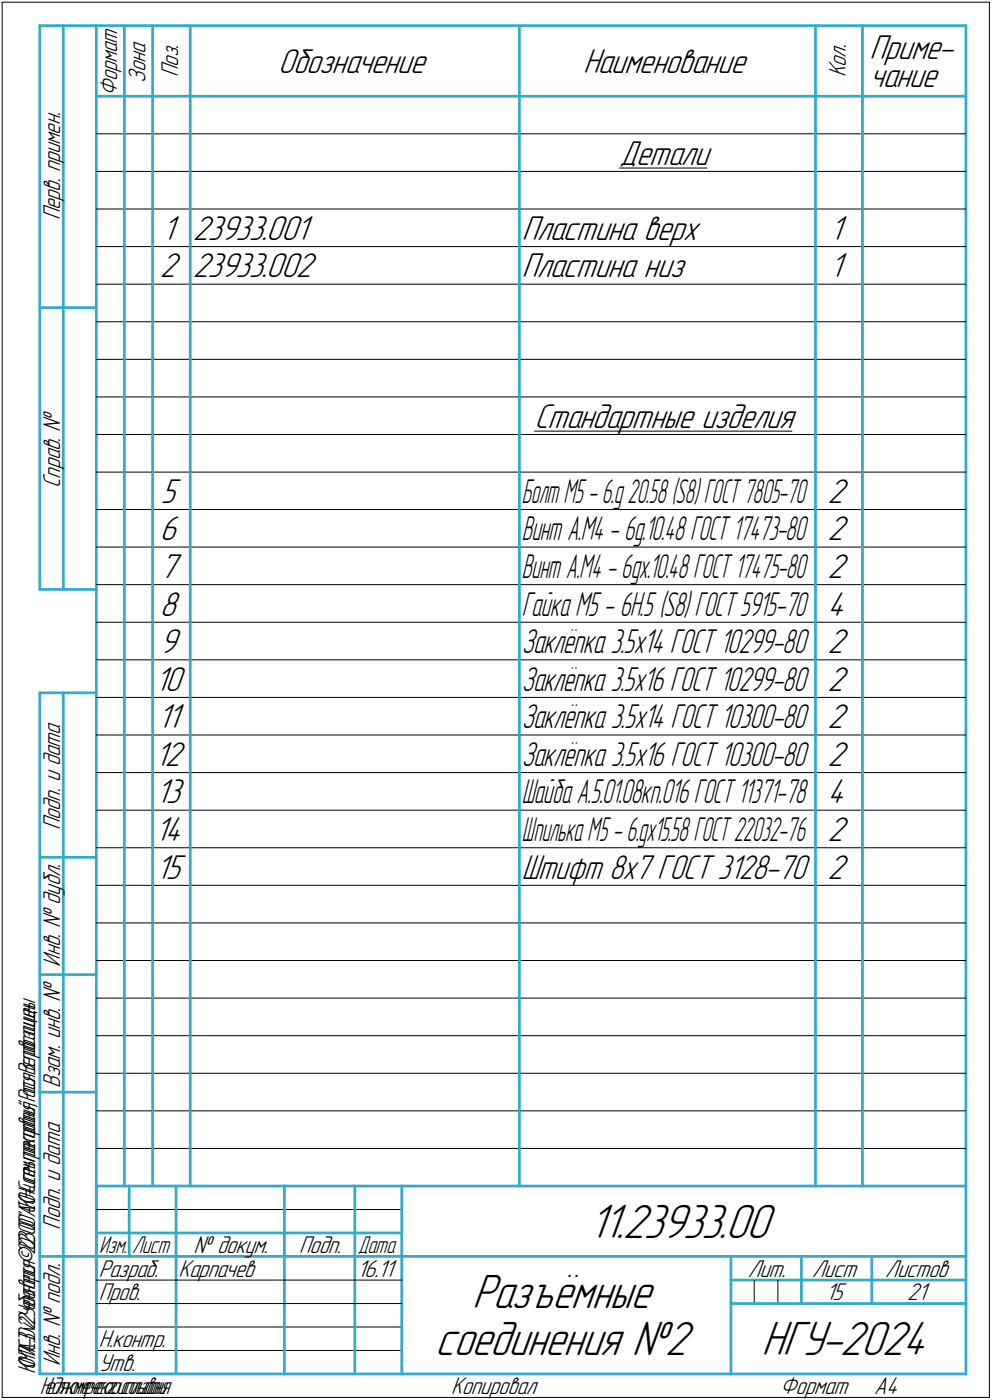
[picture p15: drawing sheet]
<svg xmlns="http://www.w3.org/2000/svg" width="211mm" height="298mm" viewBox="0 0 211 298" stroke-linecap="round" stroke-linejoin="round" font-family="sans-serif">
<defs><g id="words">
<g font-size="10.9">
<text x="125.2" y="263.5">11.23933.00</text>
<text x="100.4" y="278.5">Разъёмные</text>
<text x="92.6" y="288.5">соединения !2</text>
<text x="162" y="288.5">НГУ-2024</text>
</g>
<g font-size="7.8">
<text x="59.2" y="15.5">Обозначение</text>
<text x="124" y="15.5">Наименование</text>
<text x="185" y="12.6">Приме-</text>
<text x="185" y="18.5">чание</text>
<text x="131.8" y="35">Детали</text>
<text x="34.5" y="51">1</text>
<text x="41" y="51">23933.001</text>
<text x="111" y="51">Пластина верх</text>
<text x="176.5" y="51">1</text>
<text x="34" y="59">2</text>
<text x="41" y="59">23933.002</text>
<text x="111" y="59">Пластина низ</text>
<text x="176.5" y="59">1</text>
<text x="113.7" y="91">Стандартные изделия</text>
<text x="34.2" y="107">5</text>
<text x="176" y="107">2</text>
<text x="34" y="115">6</text>
<text x="176" y="115">2</text>
<text x="34" y="123">7</text>
<text x="176" y="123">2</text>
<text x="34" y="131">8</text>
<text x="176" y="131">4</text>
<text x="34" y="139">9</text>
<text x="176" y="139">2</text>
<text x="33" y="147">10</text>
<text x="176" y="147">2</text>
<text x="33.5" y="155">11</text>
<text x="176" y="155">2</text>
<text x="33" y="163">12</text>
<text x="176" y="163">2</text>
<text x="33.1" y="171">13</text>
<text x="176" y="171">4</text>
<text x="33" y="179">14</text>
<text x="176" y="179">2</text>
<text x="33.1" y="187">15</text>
<text x="176" y="187">2</text>
</g>
<text font-size="7.7" x="111" y="187">Штифт 8x7 ГОСТ 3128-70</text>
<g font-size="7.6">
<text x="111" y="139">Заклёпка 3.5x14 ГОСТ 10299-80</text>
<text x="111" y="147">Заклёпка 3.5x16 ГОСТ 10299-80</text>
<text x="111" y="155">Заклёпка 3.5x14 ГОСТ 10300-80</text>
<text x="111" y="163">Заклёпка 3.5x16 ГОСТ 10300-80</text>
</g>
<g font-size="7.5">
<text x="111" y="107">БолтМ5-6.g20.58(S8) ГОСТ 7805-70</text>
<text x="111" y="115">Винт А.М4 - 6g.10.48 ГОСТ 17473-80</text>
<text x="111" y="123">Винт А.М4 - 6gx.10.48 ГОСТ 17475-80</text>
<text x="111" y="131">Гайка М5 - 6H.5 (S8) ГОСТ 5915-70</text>
<text x="111" y="171">Шайба А.5.01.08кп.016 ГОСТ 11371-78</text>
<text x="111" y="179">ШпилькаМ5-6.gx15.58 ГОСТ 22032-76</text>
</g>
<g font-size="5.5">
<text x="30.9" y="17.7" transform="rotate(-90 30.9 17.7)">Зона</text>
<text x="37.9" y="16.4" transform="rotate(-90 37.9 16.4)">Поз.</text>
<text x="179.9" y="16.4" transform="rotate(-90 179.9 16.4)">Кол.</text>
<text x="24.9" y="20.5" transform="rotate(-90 24.9 20.5)">Формат</text>
<text x="12.8" y="46.9" transform="rotate(-90 12.8 46.9)">Перв. примен.</text>
<text x="12.8" y="103.8" transform="rotate(-90 12.8 103.8)">Справ. !</text>
<text x="12.8" y="176.7" transform="rotate(-90 12.8 176.7)">Подп. и дата</text>
<text x="12.8" y="205.8" transform="rotate(-90 12.8 205.8)">Инв. ! дубл.</text>
<text x="12.8" y="231.6" transform="rotate(-90 12.8 231.6)">Взам. инв. !</text>
<text x="12.8" y="261.7" transform="rotate(-90 12.8 261.7)">Подп. и дата</text>
<text x="41.2" y="266.8">! докум.</text>
<text x="63.6" y="266.8">Подп.</text>
<text x="21" y="271.8">Разраб.</text>
<text x="38" y="271.8">Карпачев</text>
<text x="76" y="271.8">16.11</text>
<text x="159.1" y="271.8">Лит.</text>
<text x="172.8" y="271.8">Лист</text>
<text x="188.3" y="271.8">Листов</text>
<text x="21" y="276.8">Пров.</text>
<text x="175.6" y="276.8">15</text>
<text x="193" y="276.8">21</text>
<text x="21" y="286.8">Н.контр.</text>
<text x="12.8" y="290.8" transform="rotate(-90 12.8 290.8)">Инв. ! подл.</text>
<text x="21" y="291.8">Утв.</text>
<text x="96" y="296.8">Копировал</text>
<text x="166" y="296.8">Формат</text>
<text x="186" y="296.8">A4</text>
</g>
<g font-size="5.4">
<text x="21.1" y="266.8">Изм.</text>
<text x="28.1" y="266.8">Лист</text>
<text x="76.1" y="266.8">Дата</text>
<text x="7.5" y="292.5" transform="rotate(-90 7.5 292.5)">КОМПАС-3Dv22Учебнаяверсия©2023ООО&quot;АСКОН-Системыпроектирования&quot;,Россия.Всеправазащищены.</text>
<text x="8.5" y="296.7">Недлякоммерческогоиспользования</text>
</g>
</g></defs>
<g fill="none" stroke="#000" stroke-width=".21">
<path d="M.5 .5h210zM.5 .5v297zM210.5 .5v297zM20.5 28.5h6zM20.5 36.5h6zM26.5 28.5h6zM26.5 36.5h6zM32.5 28.5h8zM32.5 36.5h8zM40.5 28.5h70zM40.5 36.5h70zM110.5 28.5h63z"/>
<path d="M110.5 36.5h63zM131.8 35.8h18.6zM173.5 28.5h10zM173.5 36.5h10zM183.5 28.5h22zM183.5 36.5h22zM20.5 44.5h6zM20.5 52.5h6zM26.5 44.5h6zM26.5 52.5h6zM32.5 44.5h8zM32.5 52.5h8z"/>
<path d="M40.5 44.5h70zM40.5 52.5h70zM110.5 44.5h63zM110.5 52.5h63zM173.5 44.5h10zM173.5 52.5h10zM183.5 44.5h22zM183.5 52.5h22zM20.5 60.5h6zM20.5 68.5h6zM20.5 76.5h6zM26.5 60.5h6z"/>
<path d="M26.5 68.5h6zM26.5 76.5h6zM32.5 60.5h8zM32.5 68.5h8zM32.5 76.5h8zM40.5 60.5h70zM40.5 68.5h70zM40.5 76.5h70zM110.5 60.5h63zM110.5 68.5h63zM110.5 76.5h63zM173.5 60.5h10z"/>
<path d="M173.5 68.5h10zM173.5 76.5h10zM183.5 60.5h22zM183.5 68.5h22zM183.5 76.5h22zM20.5 84.5h6zM20.5 92.5h6zM26.5 84.5h6zM26.5 92.5h6zM32.5 84.5h8zM32.5 92.5h8zM40.5 84.5h70z"/>
<path d="M40.5 92.5h70zM110.5 84.5h63zM110.5 92.5h63zM113.7 91.8h54.8zM173.5 84.5h10zM173.5 92.5h10zM183.5 84.5h22zM183.5 92.5h22zM20.5 100.5h6zM20.5 108.5h6zM20.5 116.5h6zM26.5 100.5h6z"/>
<path d="M26.5 108.5h6zM26.5 116.5h6zM32.5 100.5h8zM32.5 108.5h8zM32.5 116.5h8zM40.5 100.5h70zM40.5 108.5h70zM40.5 116.5h70zM110.5 100.5h63zM110.5 108.5h63zM110.5 116.5h63zM173.5 100.5h10z"/>
<path d="M173.5 108.5h10zM173.5 116.5h10zM183.5 100.5h22zM183.5 108.5h22zM183.5 116.5h22zM20.5 124.5h6zM20.5 132.5h6zM26.5 124.5h6zM26.5 132.5h6zM32.5 124.5h8zM32.5 132.5h8zM40.5 124.5h70z"/>
<path d="M40.5 132.5h70zM110.5 124.5h63zM110.5 132.5h63zM173.5 124.5h10zM173.5 132.5h10zM183.5 124.5h22zM183.5 132.5h22zM20.5 140.5h6zM20.5 148.5h6zM20.5 156.5h6zM26.5 140.5h6zM26.5 148.5h6z"/>
<path d="M26.5 156.5h6zM32.5 140.5h8zM32.5 148.5h8zM32.5 156.5h8zM40.5 140.5h70zM40.5 148.5h70zM40.5 156.5h70zM110.5 140.5h63zM110.5 148.5h63zM110.5 156.5h63zM173.5 140.5h10zM173.5 148.5h10z"/>
<path d="M173.5 156.5h10zM183.5 140.5h22zM183.5 148.5h22zM183.5 156.5h22zM20.5 164.5h6zM20.5 172.5h6zM26.5 164.5h6zM26.5 172.5h6zM32.5 164.5h8zM32.5 172.5h8zM40.5 164.5h70zM40.5 172.5h70z"/>
<path d="M110.5 164.5h63zM110.5 172.5h63zM173.5 164.5h10zM173.5 172.5h10zM183.5 164.5h22zM183.5 172.5h22zM20.5 180.5h6zM20.5 188.5h6zM20.5 196.5h6zM26.5 180.5h6zM26.5 188.5h6zM26.5 196.5h6z"/>
<path d="M32.5 180.5h8zM32.5 188.5h8zM32.5 196.5h8zM40.5 180.5h70zM40.5 188.5h70zM40.5 196.5h70zM110.5 180.5h63zM110.5 188.5h63zM110.5 196.5h63zM173.5 180.5h10zM173.5 188.5h10zM173.5 196.5h10z"/>
<path d="M183.5 180.5h22zM183.5 188.5h22zM183.5 196.5h22zM20.5 204.5h6zM20.5 212.5h6zM26.5 204.5h6zM26.5 212.5h6zM32.5 204.5h8zM32.5 212.5h8zM40.5 204.5h70zM40.5 212.5h70zM110.5 204.5h63z"/>
<path d="M110.5 212.5h63zM173.5 204.5h10zM173.5 212.5h10zM183.5 204.5h22zM183.5 212.5h22zM20.5 220.5h6zM20.5 228.5h6zM20.5 236.5h6zM26.5 220.5h6zM26.5 228.5h6zM26.5 236.5h6zM32.5 220.5h8z"/>
<path d="M32.5 228.5h8zM32.5 236.5h8zM40.5 220.5h70zM40.5 228.5h70zM40.5 236.5h70zM110.5 220.5h63zM110.5 228.5h63zM110.5 236.5h63zM173.5 220.5h10zM173.5 228.5h10zM173.5 236.5h10zM183.5 220.5h22z"/>
<path d="M183.5 228.5h22zM183.5 236.5h22zM20.5 257.5h65zM20.5 244.5h6zM26.5 244.5h6zM32.5 244.5h8zM40.5 244.5h70zM110.5 244.5h63zM173.5 244.5h10zM183.5 244.5h22zM20.5 272.5h17zM20.5 277.5h17z"/>
<path d="M37.5 272.5h23zM37.5 277.5h23zM60.5 272.5h15zM60.5 277.5h15zM75.5 272.5h10zM75.5 277.5h10zM160.4 272.5v5zM165.5 272.5v5zM.5 297.5h210zM20.5 282.5h65zM20.5 287.5h65z"/>
</g>
<g fill="none" stroke="#33acca" stroke-width=".59">
<path d="M8.5 5.5v120zM8.5 5.5h12zM13.5 5.5v120zM20.5 5.5h185zM20.5 5.5v287zM26.5 5.5v15zM32.5 5.5v15zM40.5 5.5v15zM110.5 5.5v15zM173.5 5.5v15zM183.5 5.5v15zM205.5 5.5v287z"/>
<path d="M20.5 20.5h185zM26.5 20.5v8zM26.5 28.5v8zM26.5 36.5v8zM32.5 20.5v8zM32.5 28.5v8zM32.5 36.5v8zM40.5 20.5v8zM40.5 28.5v8zM40.5 36.5v8zM110.5 20.5v8zM110.5 28.5v8z"/>
<path d="M110.5 36.5v8zM173.5 20.5v8zM173.5 28.5v8zM173.5 36.5v8zM183.5 20.5v8zM183.5 28.5v8zM183.5 36.5v8zM26.5 44.5v8zM26.5 52.5v8zM32.5 44.5v8zM32.5 52.5v8zM40.5 44.5v8z"/>
<path d="M40.5 52.5v8zM110.5 44.5v8zM110.5 52.5v8zM173.5 44.5v8zM173.5 52.5v8zM183.5 44.5v8zM183.5 52.5v8zM8.5 65.5h12zM26.5 60.5v8zM26.5 68.5v8zM26.5 76.5v8zM32.5 60.5v8z"/>
<path d="M32.5 68.5v8zM32.5 76.5v8zM40.5 60.5v8zM40.5 68.5v8zM40.5 76.5v8zM110.5 60.5v8zM110.5 68.5v8zM110.5 76.5v8zM173.5 60.5v8zM173.5 68.5v8zM173.5 76.5v8zM183.5 60.5v8z"/>
<path d="M183.5 68.5v8zM183.5 76.5v8zM26.5 84.5v8zM26.5 92.5v8zM32.5 84.5v8zM32.5 92.5v8zM40.5 84.5v8zM40.5 92.5v8zM110.5 84.5v8zM110.5 92.5v8zM173.5 84.5v8zM173.5 92.5v8z"/>
<path d="M183.5 84.5v8zM183.5 92.5v8zM26.5 100.5v8zM26.5 108.5v8zM26.5 116.5v8zM32.5 100.5v8zM32.5 108.5v8zM32.5 116.5v8zM40.5 100.5v8zM40.5 108.5v8zM40.5 116.5v8zM110.5 100.5v8z"/>
<path d="M110.5 108.5v8zM110.5 116.5v8zM173.5 100.5v8zM173.5 108.5v8zM173.5 116.5v8zM183.5 100.5v8zM183.5 108.5v8zM183.5 116.5v8zM8.5 125.5h12zM26.5 124.5v8zM26.5 132.5v8zM32.5 124.5v8z"/>
<path d="M32.5 132.5v8zM40.5 124.5v8zM40.5 132.5v8zM110.5 124.5v8zM110.5 132.5v8zM173.5 124.5v8zM173.5 132.5v8zM183.5 124.5v8zM183.5 132.5v8zM8.5 147.5v145zM8.5 147.5h12zM13.5 147.5v145z"/>
<path d="M26.5 140.5v8zM26.5 148.5v8zM26.5 156.5v8zM32.5 140.5v8zM32.5 148.5v8zM32.5 156.5v8zM40.5 140.5v8zM40.5 148.5v8zM40.5 156.5v8zM110.5 140.5v8zM110.5 148.5v8zM110.5 156.5v8z"/>
<path d="M173.5 140.5v8zM173.5 148.5v8zM173.5 156.5v8zM183.5 140.5v8zM183.5 148.5v8zM183.5 156.5v8zM26.5 164.5v8zM26.5 172.5v8zM32.5 164.5v8zM32.5 172.5v8zM40.5 164.5v8zM40.5 172.5v8z"/>
<path d="M110.5 164.5v8zM110.5 172.5v8zM173.5 164.5v8zM173.5 172.5v8zM183.5 164.5v8zM183.5 172.5v8zM8.5 182.5h12zM26.5 180.5v8zM26.5 188.5v8zM26.5 196.5v8zM32.5 180.5v8zM32.5 188.5v8z"/>
<path d="M32.5 196.5v8zM40.5 180.5v8zM40.5 188.5v8zM40.5 196.5v8zM110.5 180.5v8zM110.5 188.5v8zM110.5 196.5v8zM173.5 180.5v8zM173.5 188.5v8zM173.5 196.5v8zM183.5 180.5v8zM183.5 188.5v8z"/>
<path d="M183.5 196.5v8zM8.5 207.5h12zM26.5 204.5v8zM26.5 212.5v8zM32.5 204.5v8zM32.5 212.5v8zM40.5 204.5v8zM40.5 212.5v8zM110.5 204.5v8zM110.5 212.5v8zM173.5 204.5v8zM173.5 212.5v8z"/>
<path d="M183.5 204.5v8zM183.5 212.5v8zM8.5 232.5h12zM26.5 220.5v8zM26.5 228.5v8zM26.5 236.5v8zM32.5 220.5v8zM32.5 228.5v8zM32.5 236.5v8zM40.5 220.5v8zM40.5 228.5v8zM40.5 236.5v8z"/>
<path d="M110.5 220.5v8zM110.5 228.5v8zM110.5 236.5v8zM173.5 220.5v8zM173.5 228.5v8zM173.5 236.5v8zM183.5 220.5v8zM183.5 228.5v8zM183.5 236.5v8zM20.5 252.5h185zM20.5 252.5v40zM26.5 244.5v8z"/>
<path d="M27.5 252.5v15zM32.5 244.5v8zM37.5 252.5v25zM40.5 244.5v8zM60.5 252.5v25zM75.5 252.5v25zM85.5 252.5v40zM110.5 244.5v8zM173.5 244.5v8zM183.5 244.5v8zM8.5 267.5h12zM20.5 262.5h7z"/>
<path d="M20.5 267.5h7zM27.5 262.5h10zM27.5 267.5h10zM37.5 277.5v15zM37.5 262.5h23zM37.5 267.5h23zM60.5 277.5v15zM60.5 262.5h15zM60.5 267.5h15zM75.5 277.5v15zM75.5 262.5h10zM75.5 267.5h10z"/>
<path d="M85.5 267.5h120zM155.5 267.5v25zM155.5 272.5h15zM155.5 277.5h4.9zM160.4 277.5h5.1zM165.5 277.5h5zM170.5 267.5v10zM170.5 272.5h35zM170.5 277.5h15zM185.5 267.5v10zM185.5 277.5h20zM8.5 292.5h12z"/>
<path d="M20.5 292.5h185z"/>
</g>
<use href="#words"/>
</svg>
